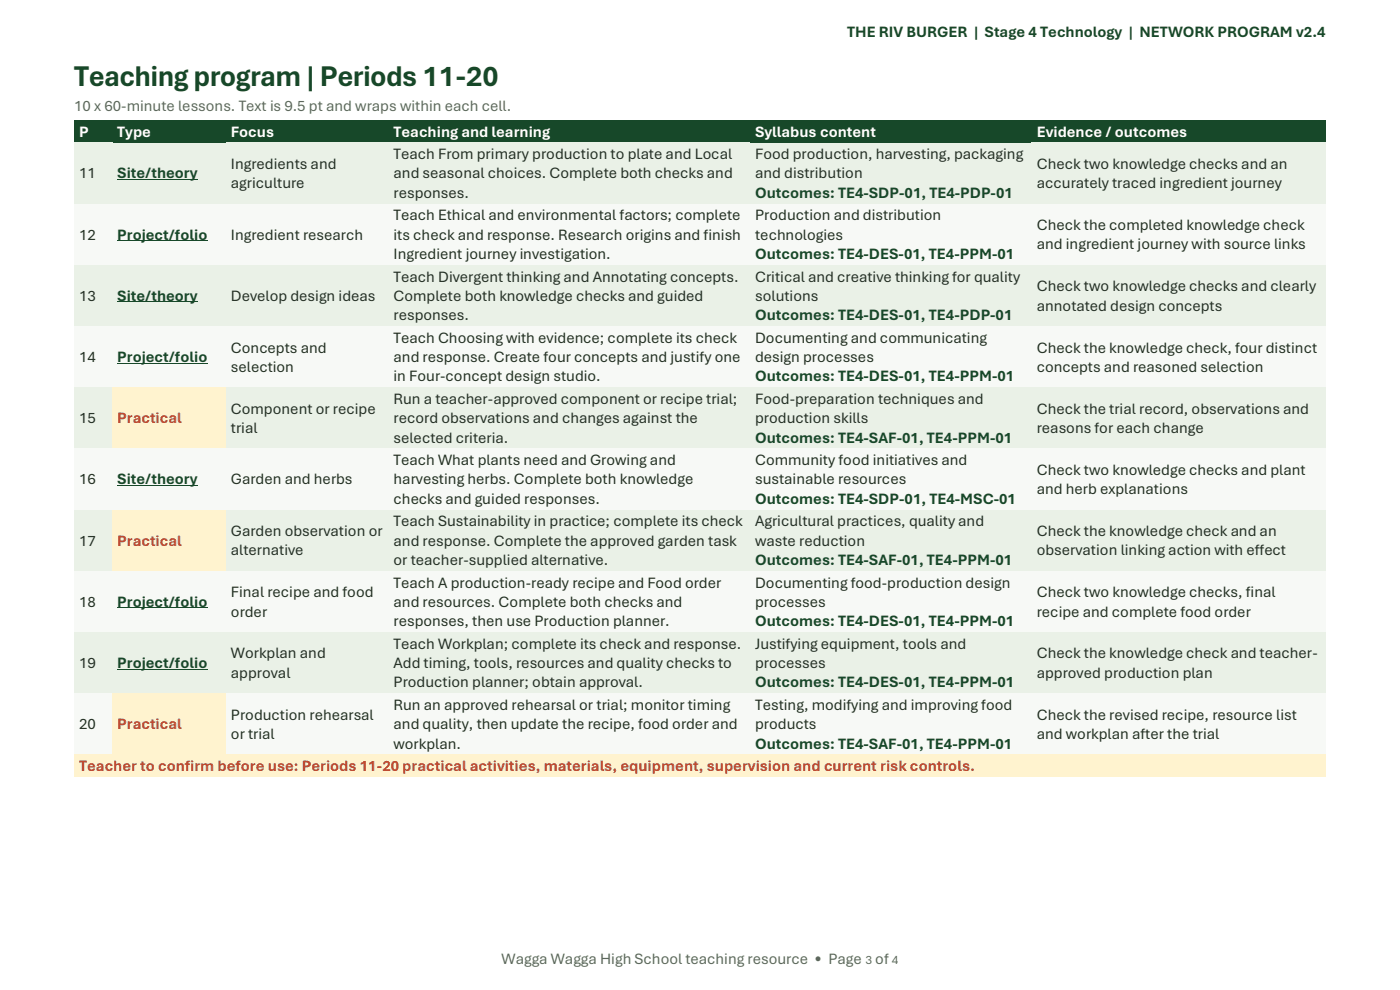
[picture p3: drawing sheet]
<svg xmlns="http://www.w3.org/2000/svg" width="297mm" height="210mm" viewBox="0 0 297 210" stroke-linecap="round" stroke-linejoin="round" font-family="sans-serif">
<defs><g id="words">
<text font-size="6.3" fill="#174829" x="15.7" y="18.2">Teaching program | Periods 11-20</text>
<g font-size="3.3" fill="#174829">
<text x="179.7" y="7.7">THE RIV BURGER | Stage 4 Technology | NETWORK PROGRAM v2.4</text>
<text x="24.9" y="37.9">Site/theory</text>
<text x="160.2" y="42">Outcomes: TE4-SDP-01, TE4-PDP-01</text>
<text x="24.9" y="50.8">Project/folio</text>
<text x="160.2" y="55">Outcomes: TE4-DES-01, TE4-PPM-01</text>
<text x="24.9" y="63.8">Site/theory</text>
<text x="160.2" y="67.9">Outcomes: TE4-DES-01, TE4-PDP-01</text>
<text x="24.9" y="76.8">Project/folio</text>
<text x="160.2" y="80.9">Outcomes: TE4-DES-01, TE4-PPM-01</text>
<text x="160.2" y="93.9">Outcomes: TE4-SAF-01, TE4-PPM-01</text>
<text x="24.9" y="102.8">Site/theory</text>
<text x="160.2" y="106.9">Outcomes: TE4-SDP-01, TE4-MSC-01</text>
<text x="160.2" y="119.8">Outcomes: TE4-SAF-01, TE4-PPM-01</text>
<text x="24.9" y="128.7">Project/folio</text>
<text x="160.2" y="132.8">Outcomes: TE4-DES-01, TE4-PPM-01</text>
<text x="24.9" y="141.7">Project/folio</text>
<text x="160.2" y="145.8">Outcomes: TE4-DES-01, TE4-PPM-01</text>
<text x="160.2" y="158.8">Outcomes: TE4-SAF-01, TE4-PPM-01</text>
</g>
<g font-size="3.3" fill="#5d665f">
<text x="15.7" y="23.5">10 x 60-minute lessons. Text is 9.5 pt and wraps within each cell.</text>
<text x="106.4" y="204.6">Wagga Wagga High School teaching resource • Page</text>
<text x="185.7" y="204.6">of</text>
</g>
<g font-size="3.3" fill="#fff">
<text x="16.8" y="29">P</text>
<text x="24.9" y="29">Type</text>
<text x="49" y="29">Focus</text>
<text x="83.5" y="29">Teaching and learning</text>
<text x="160.2" y="29">Syllabus content</text>
<text x="219.9" y="29">Evidence / outcomes</text>
</g>
<g font-size="3.3" fill="#243024">
<text x="49" y="35.8">Ingredients and</text>
<text x="83.5" y="33.8">Teach From primary production to plate and Local</text>
<text x="160.2" y="33.8">Food production, harvesting, packaging</text>
<text x="219.9" y="35.8">Check two knowledge checks and an</text>
<text x="16.8" y="37.9">11</text>
<text x="49" y="39.9">agriculture</text>
<text x="83.5" y="37.9">and seasonal choices. Complete both checks and</text>
<text x="83.5" y="42">responses.</text>
<text x="160.2" y="37.9">and distribution</text>
<text x="219.9" y="39.9">accurately traced ingredient journey</text>
<text x="83.5" y="46.7">Teach Ethical and environmental factors; complete</text>
<text x="160.2" y="46.7">Production and distribution</text>
<text x="16.8" y="50.8">12</text>
<text x="49" y="50.8">Ingredient research</text>
<text x="83.5" y="50.8">its check and response. Research origins and finish</text>
<text x="160.2" y="50.8">technologies</text>
<text x="219.9" y="48.8">Check the completed knowledge check</text>
<text x="219.9" y="52.9">and ingredient journey with source links</text>
<text x="83.5" y="55">Ingredient journey investigation.</text>
<text x="83.5" y="59.7">Teach Divergent thinking and Annotating concepts.</text>
<text x="160.2" y="59.7">Critical and creative thinking for quality</text>
<text x="16.8" y="63.8">13</text>
<text x="49" y="63.8">Develop design ideas</text>
<text x="83.5" y="63.8">Complete both knowledge checks and guided</text>
<text x="160.2" y="63.8">solutions</text>
<text x="219.9" y="61.8">Check two knowledge checks and clearly</text>
<text x="219.9" y="65.9">annotated design concepts</text>
<text x="83.5" y="67.9">responses.</text>
<text x="16.8" y="76.8">14</text>
<text x="49" y="74.8">Concepts and</text>
<text x="83.5" y="72.7">Teach Choosing with evidence; complete its check</text>
<text x="83.5" y="76.8">and response. Create four concepts and justify one</text>
<text x="160.2" y="72.7">Documenting and communicating</text>
<text x="160.2" y="76.8">design processes</text>
<text x="219.9" y="74.8">Check the knowledge check, four distinct</text>
<text x="49" y="78.8">selection</text>
<text x="83.5" y="80.9">in Four-concept design studio.</text>
<text x="219.9" y="78.8">concepts and reasoned selection</text>
<text x="16.8" y="89.8">15</text>
<text x="49" y="87.7">Component or recipe</text>
<text x="83.5" y="85.7">Run a teacher-approved component or recipe trial;</text>
<text x="83.5" y="89.8">record observations and changes against the</text>
<text x="160.2" y="85.7">Food-preparation techniques and</text>
<text x="160.2" y="89.8">production skills</text>
<text x="219.9" y="87.7">Check the trial record, observations and</text>
<text x="49" y="91.8">trial</text>
<text x="83.5" y="93.9">selected criteria.</text>
<text x="219.9" y="91.8">reasons for each change</text>
<text x="83.5" y="98.7">Teach What plants need and Growing and</text>
<text x="160.2" y="98.7">Community food initiatives and</text>
<text x="219.9" y="100.7">Check two knowledge checks and plant</text>
<text x="16.8" y="102.8">16</text>
<text x="49" y="102.8">Garden and herbs</text>
<text x="83.5" y="102.8">harvesting herbs. Complete both knowledge</text>
<text x="83.5" y="106.9">checks and guided responses.</text>
<text x="160.2" y="102.8">sustainable resources</text>
<text x="219.9" y="104.8">and herb explanations</text>
<text x="49" y="113.7">Garden observation or</text>
<text x="83.5" y="111.7">Teach Sustainability in practice; complete its check</text>
<text x="160.2" y="111.7">Agricultural practices, quality and</text>
<text x="219.9" y="113.7">Check the knowledge check and an</text>
<text x="16.8" y="115.8">17</text>
<text x="49" y="117.8">alternative</text>
<text x="83.5" y="115.8">and response. Complete the approved garden task</text>
<text x="83.5" y="119.8">or teacher-supplied alternative.</text>
<text x="160.2" y="115.8">waste reduction</text>
<text x="219.9" y="117.8">observation linking action with effect</text>
<text x="83.5" y="124.7">Teach A production-ready recipe and Food order</text>
<text x="160.2" y="124.7">Documenting food-production design</text>
<text x="16.8" y="128.7">18</text>
<text x="49" y="126.7">Final recipe and food</text>
<text x="49" y="130.8">order</text>
<text x="83.5" y="128.7">and resources. Complete both checks and</text>
<text x="160.2" y="128.7">processes</text>
<text x="219.9" y="126.7">Check two knowledge checks, final</text>
<text x="219.9" y="130.8">recipe and complete food order</text>
<text x="83.5" y="132.8">responses, then use Production planner.</text>
<text x="83.5" y="137.6">Teach Workplan; complete its check and response.</text>
<text x="160.2" y="137.6">Justifying equipment, tools and</text>
<text x="16.8" y="141.7">19</text>
<text x="49" y="139.7">Workplan and</text>
<text x="49" y="143.7">approval</text>
<text x="83.5" y="141.7">Add timing, tools, resources and quality checks to</text>
<text x="160.2" y="141.7">processes</text>
<text x="219.9" y="139.7">Check the knowledge check and teacher-</text>
<text x="219.9" y="143.7">approved production plan</text>
<text x="83.5" y="145.8">Production planner; obtain approval.</text>
<text x="16.8" y="154.7">20</text>
<text x="49" y="152.6">Production rehearsal</text>
<text x="83.5" y="150.6">Run an approved rehearsal or trial; monitor timing</text>
<text x="83.5" y="154.7">and quality, then update the recipe, food order and</text>
<text x="160.2" y="150.6">Testing, modifying and improving food</text>
<text x="160.2" y="154.7">products</text>
<text x="219.9" y="152.6">Check the revised recipe, resource list</text>
<text x="49" y="156.7">or trial</text>
<text x="83.5" y="158.8">workplan.</text>
<text x="219.9" y="156.7">and workplan after the trial</text>
</g>
<g font-size="3.3" fill="#bd472f">
<text x="24.9" y="89.8">Practical</text>
<text x="24.9" y="115.8">Practical</text>
<text x="24.9" y="154.7">Practical</text>
<text x="16.8" y="163.6">Teacher to confirm before use: Periods 11-20 practical activities, materials, equipment, supervision and current risk controls.</text>
</g>
<g font-size="2.7" fill="#5f685f">
<text x="183.6" y="204.6">3</text>
<text x="189.2" y="204.6">4</text>
</g>
</g></defs>
<g fill="#174829">
<path d="M15.7 25.5h8.1v4.7h-8.1z" fill-rule="evenodd"/>
<path d="M16.8 25.8h6v4.1h-6z" fill-rule="evenodd"/>
<path d="M23.8 25.5h24.1v4.7h-24.1z" fill-rule="evenodd"/>
<path d="M24.9 25.8h22v4.1h-22z" fill-rule="evenodd"/>
<path d="M47.9 25.5h34.5v4.7h-34.5z" fill-rule="evenodd"/>
<path d="M49 25.8h32.4v4.1h-32.4z" fill-rule="evenodd"/>
<path d="M82.4 25.5h76.7v4.7h-76.7z" fill-rule="evenodd"/>
<path d="M83.5 25.8h74.6v4.1h-74.6z" fill-rule="evenodd"/>
<path d="M159.1 25.5h59.8v4.7h-59.8z" fill-rule="evenodd"/>
<path d="M160.2 25.8h57.6v4.1h-57.6z" fill-rule="evenodd"/>
<path d="M218.9 25.5h62.4v4.7h-62.4z" fill-rule="evenodd"/>
<path d="M219.9 25.8h60.3v4.1h-60.3z" fill-rule="evenodd"/>
</g>
<path d="M15.7 25.6h265.6M15.7 30.1h265.6" fill="none" stroke="#174829" stroke-width=".34"/>
<g fill="#eaf1e7">
<path d="M15.7 30.3h8.1v12.9h-8.1z" fill-rule="evenodd"/>
<path d="M16.8 34.7h6v4.1h-6z" fill-rule="evenodd"/>
<path d="M23.8 30.4h24.1v12.7h-24.1z" fill-rule="evenodd"/>
<path d="M24.9 34.7h22v4.1h-22z" fill-rule="evenodd"/>
</g>
<path d="M24.9 38.1h17.1" fill="none" stroke="#174829" stroke-width=".21"/>
<g fill="#eaf1e7">
<path d="M47.9 30.3h34.5v12.9h-34.5z" fill-rule="evenodd"/>
<path d="M49 32.6h32.4v4.2h-32.4z" fill-rule="evenodd"/>
<path d="M49 36.8h32.4v4.1h-32.4z" fill-rule="evenodd"/>
<path d="M82.4 30.3h76.7v12.9h-76.7z" fill-rule="evenodd"/>
<path d="M83.5 30.6h74.6v4.1h-74.6z" fill-rule="evenodd"/>
<path d="M83.5 34.7h74.6v4.1h-74.6z" fill-rule="evenodd"/>
<path d="M83.5 38.8h74.6v4.1h-74.6z" fill-rule="evenodd"/>
<path d="M159.1 30.5h59.8v12.5h-59.8z" fill-rule="evenodd"/>
<path d="M160.2 30.6h57.6v4.1h-57.6z" fill-rule="evenodd"/>
<path d="M160.2 34.7h57.6v4.1h-57.6z" fill-rule="evenodd"/>
<path d="M160.2 38.8h57.6v4.1h-57.6z" fill-rule="evenodd"/>
<path d="M218.9 30.3h62.4v12.9h-62.4z" fill-rule="evenodd"/>
<path d="M219.9 32.6h60.3v4.2h-60.3z" fill-rule="evenodd"/>
<path d="M219.9 36.8h60.3v4.1h-60.3z" fill-rule="evenodd"/>
</g>
<path d="M15.7 30.4h265.6M15.7 43.1h265.6" fill="none" stroke="#eaf1e7" stroke-width=".34"/>
<g fill="#f7f9f6">
<path d="M15.7 43.3h8.1v12.9h-8.1z" fill-rule="evenodd"/>
<path d="M16.8 47.7h6v4.1h-6z" fill-rule="evenodd"/>
<path d="M23.8 43.4h24.1v12.7h-24.1z" fill-rule="evenodd"/>
<path d="M24.9 47.7h22v4.1h-22z" fill-rule="evenodd"/>
</g>
<path d="M24.9 51.1h19.1" fill="none" stroke="#174829" stroke-width=".21"/>
<g fill="#f7f9f6">
<path d="M47.9 43.3h34.5v12.9h-34.5z" fill-rule="evenodd"/>
<path d="M49 47.7h32.4v4.1h-32.4z" fill-rule="evenodd"/>
<path d="M82.4 43.3h76.7v12.9h-76.7z" fill-rule="evenodd"/>
<path d="M83.5 43.6h74.6v4.1h-74.6z" fill-rule="evenodd"/>
<path d="M83.5 47.7h74.6v4.1h-74.6z" fill-rule="evenodd"/>
<path d="M83.5 51.8h74.6v4.1h-74.6z" fill-rule="evenodd"/>
<path d="M159.1 43.5h59.8v12.5h-59.8z" fill-rule="evenodd"/>
<path d="M160.2 43.6h57.6v4.1h-57.6z" fill-rule="evenodd"/>
<path d="M160.2 47.7h57.6v4.1h-57.6z" fill-rule="evenodd"/>
<path d="M160.2 51.8h57.6v4.1h-57.6z" fill-rule="evenodd"/>
<path d="M218.9 43.3h62.4v12.9h-62.4z" fill-rule="evenodd"/>
<path d="M219.9 45.6h60.3v4.1h-60.3z" fill-rule="evenodd"/>
<path d="M219.9 49.7h60.3v4.1h-60.3z" fill-rule="evenodd"/>
</g>
<path d="M15.7 43.4h265.6M15.7 56.1h265.6" fill="none" stroke="#f7f9f6" stroke-width=".34"/>
<g fill="#eaf1e7">
<path d="M15.7 56.2h8.1v13h-8.1z" fill-rule="evenodd"/>
<path d="M16.8 60.7h6v4h-6z" fill-rule="evenodd"/>
<path d="M23.8 56.4h24.1v12.6h-24.1z" fill-rule="evenodd"/>
<path d="M24.9 60.7h22v4h-22z" fill-rule="evenodd"/>
</g>
<path d="M24.9 64h17.1" fill="none" stroke="#174829" stroke-width=".21"/>
<g fill="#eaf1e7">
<path d="M47.9 56.2h34.5v13h-34.5z" fill-rule="evenodd"/>
<path d="M49 60.7h32.4v4h-32.4z" fill-rule="evenodd"/>
<path d="M82.4 56.2h76.7v13h-76.7z" fill-rule="evenodd"/>
<path d="M83.5 56.6h74.6v4.1h-74.6z" fill-rule="evenodd"/>
<path d="M83.5 60.7h74.6v4h-74.6z" fill-rule="evenodd"/>
<path d="M83.5 64.7h74.6v4.2h-74.6z" fill-rule="evenodd"/>
<path d="M159.1 56.5h59.8v12.4h-59.8z" fill-rule="evenodd"/>
<path d="M160.2 56.6h57.6v4.1h-57.6z" fill-rule="evenodd"/>
<path d="M160.2 60.7h57.6v4h-57.6z" fill-rule="evenodd"/>
<path d="M160.2 64.7h57.6v4.2h-57.6z" fill-rule="evenodd"/>
<path d="M218.9 56.2h62.4v13h-62.4z" fill-rule="evenodd"/>
<path d="M219.9 58.6h60.3v4.1h-60.3z" fill-rule="evenodd"/>
<path d="M219.9 62.7h60.3v4.1h-60.3z" fill-rule="evenodd"/>
</g>
<path d="M15.7 56.4h265.6M15.7 69h265.6" fill="none" stroke="#eaf1e7" stroke-width=".34"/>
<g fill="#f7f9f6">
<path d="M15.7 69.2h8.1v13h-8.1z" fill-rule="evenodd"/>
<path d="M16.8 73.6h6v4.1h-6z" fill-rule="evenodd"/>
<path d="M23.8 69.4h24.1v12.6h-24.1z" fill-rule="evenodd"/>
<path d="M24.9 73.6h22v4.1h-22z" fill-rule="evenodd"/>
</g>
<path d="M24.9 77h19.1" fill="none" stroke="#174829" stroke-width=".21"/>
<g fill="#f7f9f6">
<path d="M47.9 69.2h34.5v13h-34.5z" fill-rule="evenodd"/>
<path d="M49 71.6h32.4v4.1h-32.4z" fill-rule="evenodd"/>
<path d="M49 75.7h32.4v4.1h-32.4z" fill-rule="evenodd"/>
<path d="M82.4 69.2h76.7v13h-76.7z" fill-rule="evenodd"/>
<path d="M83.5 69.6h74.6v4h-74.6z" fill-rule="evenodd"/>
<path d="M83.5 73.6h74.6v4.1h-74.6z" fill-rule="evenodd"/>
<path d="M83.5 77.7h74.6v4.1h-74.6z" fill-rule="evenodd"/>
<path d="M159.1 69.5h59.8v12.4h-59.8z" fill-rule="evenodd"/>
<path d="M160.2 69.6h57.6v4h-57.6z" fill-rule="evenodd"/>
<path d="M160.2 73.6h57.6v4.1h-57.6z" fill-rule="evenodd"/>
<path d="M160.2 77.7h57.6v4.1h-57.6z" fill-rule="evenodd"/>
<path d="M218.9 69.2h62.4v13h-62.4z" fill-rule="evenodd"/>
<path d="M219.9 71.6h60.3v4.1h-60.3z" fill-rule="evenodd"/>
<path d="M219.9 75.7h60.3v4.1h-60.3z" fill-rule="evenodd"/>
</g>
<path d="M15.7 69.4h265.6M15.7 82h265.6" fill="none" stroke="#f7f9f6" stroke-width=".34"/>
<g fill="#eaf1e7">
<path d="M15.7 82.2h8.1v12.9h-8.1z" fill-rule="evenodd"/>
<path d="M16.8 86.6h6v4.1h-6z" fill-rule="evenodd"/>
</g>
<g fill="#fff3cf">
<path d="M23.8 82.4h24.1v12.6h-24.1z" fill-rule="evenodd"/>
<path d="M24.9 86.6h22v4.1h-22z" fill-rule="evenodd"/>
</g>
<g fill="#eaf1e7">
<path d="M47.9 82.2h34.5v12.9h-34.5z" fill-rule="evenodd"/>
<path d="M49 84.6h32.4v4.1h-32.4z" fill-rule="evenodd"/>
<path d="M49 88.7h32.4v4.1h-32.4z" fill-rule="evenodd"/>
<path d="M82.4 82.2h76.7v12.9h-76.7z" fill-rule="evenodd"/>
<path d="M83.5 82.5h74.6v4.1h-74.6z" fill-rule="evenodd"/>
<path d="M83.5 86.6h74.6v4.1h-74.6z" fill-rule="evenodd"/>
<path d="M83.5 90.7h74.6v4.1h-74.6z" fill-rule="evenodd"/>
<path d="M159.1 82.4h59.8v12.5h-59.8z" fill-rule="evenodd"/>
<path d="M160.2 82.5h57.6v4.1h-57.6z" fill-rule="evenodd"/>
<path d="M160.2 86.6h57.6v4.1h-57.6z" fill-rule="evenodd"/>
<path d="M160.2 90.7h57.6v4.1h-57.6z" fill-rule="evenodd"/>
<path d="M218.9 82.2h62.4v12.9h-62.4z" fill-rule="evenodd"/>
<path d="M219.9 84.6h60.3v4.1h-60.3z" fill-rule="evenodd"/>
<path d="M219.9 88.7h60.3v4.1h-60.3z" fill-rule="evenodd"/>
</g>
<path d="M15.7 82.4h8.1M15.7 95h8.1M47.9 82.4h233.4M47.9 95h233.4" fill="none" stroke="#eaf1e7" stroke-width=".34"/>
<path d="M23.8 82.4h24.1M23.8 95h24.1" fill="none" stroke="#fff3cf" stroke-width=".34"/>
<g fill="#f7f9f6">
<path d="M15.7 95.2h8.1v12.9h-8.1z" fill-rule="evenodd"/>
<path d="M16.8 99.6h6v4.1h-6z" fill-rule="evenodd"/>
<path d="M23.8 95.4h24.1v12.6h-24.1z" fill-rule="evenodd"/>
<path d="M24.9 99.6h22v4.1h-22z" fill-rule="evenodd"/>
</g>
<path d="M24.9 103h17.1" fill="none" stroke="#174829" stroke-width=".21"/>
<g fill="#f7f9f6">
<path d="M47.9 95.2h34.5v12.9h-34.5z" fill-rule="evenodd"/>
<path d="M49 99.6h32.4v4.1h-32.4z" fill-rule="evenodd"/>
<path d="M82.4 95.2h76.7v12.9h-76.7z" fill-rule="evenodd"/>
<path d="M83.5 95.5h74.6v4.1h-74.6z" fill-rule="evenodd"/>
<path d="M83.5 99.6h74.6v4.1h-74.6z" fill-rule="evenodd"/>
<path d="M83.5 103.7h74.6v4.1h-74.6z" fill-rule="evenodd"/>
<path d="M159.1 95.4h59.8v12.5h-59.8z" fill-rule="evenodd"/>
<path d="M160.2 95.5h57.6v4.1h-57.6z" fill-rule="evenodd"/>
<path d="M160.2 99.6h57.6v4.1h-57.6z" fill-rule="evenodd"/>
<path d="M160.2 103.7h57.6v4.1h-57.6z" fill-rule="evenodd"/>
<path d="M218.9 95.2h62.4v12.9h-62.4z" fill-rule="evenodd"/>
<path d="M219.9 97.6h60.3v4.1h-60.3z" fill-rule="evenodd"/>
<path d="M219.9 101.7h60.3v4.1h-60.3z" fill-rule="evenodd"/>
</g>
<path d="M15.7 95.4h265.6M15.7 108h265.6" fill="none" stroke="#f7f9f6" stroke-width=".34"/>
<g fill="#eaf1e7">
<path d="M15.7 108.2h8.1v12.9h-8.1z" fill-rule="evenodd"/>
<path d="M16.8 112.6h6v4.1h-6z" fill-rule="evenodd"/>
</g>
<g fill="#fff3cf">
<path d="M23.8 108.3h24.1v12.6h-24.1z" fill-rule="evenodd"/>
<path d="M24.9 112.6h22v4.1h-22z" fill-rule="evenodd"/>
</g>
<g fill="#eaf1e7">
<path d="M47.9 108.2h34.5v12.9h-34.5z" fill-rule="evenodd"/>
<path d="M49 110.5h32.4v4.2h-32.4z" fill-rule="evenodd"/>
<path d="M49 114.7h32.4v4h-32.4z" fill-rule="evenodd"/>
<path d="M82.4 108.2h76.7v12.9h-76.7z" fill-rule="evenodd"/>
<path d="M83.5 108.5h74.6v4.1h-74.6z" fill-rule="evenodd"/>
<path d="M83.5 112.6h74.6v4.1h-74.6z" fill-rule="evenodd"/>
<path d="M83.5 116.7h74.6v4.1h-74.6z" fill-rule="evenodd"/>
<path d="M159.1 108.4h59.8v12.4h-59.8z" fill-rule="evenodd"/>
<path d="M160.2 108.5h57.6v4.1h-57.6z" fill-rule="evenodd"/>
<path d="M160.2 112.6h57.6v4.1h-57.6z" fill-rule="evenodd"/>
<path d="M160.2 116.7h57.6v4.1h-57.6z" fill-rule="evenodd"/>
<path d="M218.9 108.2h62.4v12.9h-62.4z" fill-rule="evenodd"/>
<path d="M219.9 110.5h60.3v4.2h-60.3z" fill-rule="evenodd"/>
<path d="M219.9 114.7h60.3v4h-60.3z" fill-rule="evenodd"/>
</g>
<path d="M15.7 108.3h8.1M47.9 108.3h233.4M15.7 121h8.1M47.9 121h233.4" fill="none" stroke="#eaf1e7" stroke-width=".34"/>
<path d="M23.8 108.3h24.1M23.8 121h24.1" fill="none" stroke="#fff3cf" stroke-width=".34"/>
<g fill="#f7f9f6">
<path d="M15.7 121.1h8.1v13h-8.1z" fill-rule="evenodd"/>
<path d="M16.8 125.6h6v4h-6z" fill-rule="evenodd"/>
<path d="M23.8 121.3h24.1v12.6h-24.1z" fill-rule="evenodd"/>
<path d="M24.9 125.6h22v4h-22z" fill-rule="evenodd"/>
</g>
<path d="M24.9 128.9h19.1" fill="none" stroke="#174829" stroke-width=".21"/>
<g fill="#f7f9f6">
<path d="M47.9 121.1h34.5v13h-34.5z" fill-rule="evenodd"/>
<path d="M49 123.5h32.4v4.1h-32.4z" fill-rule="evenodd"/>
<path d="M49 127.6h32.4v4.1h-32.4z" fill-rule="evenodd"/>
<path d="M82.4 121.1h76.7v13h-76.7z" fill-rule="evenodd"/>
<path d="M83.5 121.5h74.6v4.1h-74.6z" fill-rule="evenodd"/>
<path d="M83.5 125.6h74.6v4h-74.6z" fill-rule="evenodd"/>
<path d="M83.5 129.6h74.6v4.2h-74.6z" fill-rule="evenodd"/>
<path d="M159.1 121.4h59.8v12.4h-59.8z" fill-rule="evenodd"/>
<path d="M160.2 121.5h57.6v4.1h-57.6z" fill-rule="evenodd"/>
<path d="M160.2 125.6h57.6v4h-57.6z" fill-rule="evenodd"/>
<path d="M160.2 129.6h57.6v4.2h-57.6z" fill-rule="evenodd"/>
<path d="M218.9 121.1h62.4v13h-62.4z" fill-rule="evenodd"/>
<path d="M219.9 123.5h60.3v4.1h-60.3z" fill-rule="evenodd"/>
<path d="M219.9 127.6h60.3v4.1h-60.3z" fill-rule="evenodd"/>
</g>
<path d="M15.7 121.3h265.6M15.7 133.9h265.6" fill="none" stroke="#f7f9f6" stroke-width=".34"/>
<g fill="#eaf1e7">
<path d="M15.7 134.1h8.1v13h-8.1z" fill-rule="evenodd"/>
<path d="M16.8 138.5h6v4.1h-6z" fill-rule="evenodd"/>
<path d="M23.8 134.3h24.1v12.6h-24.1z" fill-rule="evenodd"/>
<path d="M24.9 138.5h22v4.1h-22z" fill-rule="evenodd"/>
</g>
<path d="M24.9 141.9h19.1" fill="none" stroke="#174829" stroke-width=".21"/>
<g fill="#eaf1e7">
<path d="M47.9 134.1h34.5v13h-34.5z" fill-rule="evenodd"/>
<path d="M49 136.5h32.4v4.1h-32.4z" fill-rule="evenodd"/>
<path d="M49 140.6h32.4v4.1h-32.4z" fill-rule="evenodd"/>
<path d="M82.4 134.1h76.7v13h-76.7z" fill-rule="evenodd"/>
<path d="M83.5 134.5h74.6v4h-74.6z" fill-rule="evenodd"/>
<path d="M83.5 138.5h74.6v4.1h-74.6z" fill-rule="evenodd"/>
<path d="M83.5 142.6h74.6v4.2h-74.6z" fill-rule="evenodd"/>
<path d="M159.1 134.4h59.8v12.4h-59.8z" fill-rule="evenodd"/>
<path d="M160.2 134.5h57.6v4h-57.6z" fill-rule="evenodd"/>
<path d="M160.2 138.5h57.6v4.1h-57.6z" fill-rule="evenodd"/>
<path d="M160.2 142.6h57.6v4.2h-57.6z" fill-rule="evenodd"/>
<path d="M218.9 134.1h62.4v13h-62.4z" fill-rule="evenodd"/>
<path d="M219.9 136.5h60.3v4.1h-60.3z" fill-rule="evenodd"/>
<path d="M219.9 140.6h60.3v4.1h-60.3z" fill-rule="evenodd"/>
</g>
<path d="M15.7 134.3h265.6M15.7 146.9h265.6" fill="none" stroke="#eaf1e7" stroke-width=".34"/>
<g fill="#f7f9f6">
<path d="M15.7 147.1h8.1v13h-8.1z" fill-rule="evenodd"/>
<path d="M16.8 151.5h6v4.1h-6z" fill-rule="evenodd"/>
</g>
<g fill="#fff3cf">
<path d="M23.8 147.3h24.1v12.6h-24.1z" fill-rule="evenodd"/>
<path d="M24.9 151.5h22v4.1h-22z" fill-rule="evenodd"/>
</g>
<g fill="#f7f9f6">
<path d="M47.9 147.1h34.5v13h-34.5z" fill-rule="evenodd"/>
<path d="M49 149.5h32.4v4.1h-32.4z" fill-rule="evenodd"/>
<path d="M49 153.6h32.4v4.1h-32.4z" fill-rule="evenodd"/>
<path d="M82.4 147.1h76.7v13h-76.7z" fill-rule="evenodd"/>
<path d="M83.5 147.4h74.6v4.1h-74.6z" fill-rule="evenodd"/>
<path d="M83.5 151.5h74.6v4.1h-74.6z" fill-rule="evenodd"/>
<path d="M83.5 155.6h74.6v4.1h-74.6z" fill-rule="evenodd"/>
<path d="M159.1 147.3h59.8v12.5h-59.8z" fill-rule="evenodd"/>
<path d="M160.2 147.4h57.6v4.1h-57.6z" fill-rule="evenodd"/>
<path d="M160.2 151.5h57.6v4.1h-57.6z" fill-rule="evenodd"/>
<path d="M160.2 155.6h57.6v4.1h-57.6z" fill-rule="evenodd"/>
<path d="M218.9 147.1h62.4v13h-62.4z" fill-rule="evenodd"/>
<path d="M219.9 149.5h60.3v4.1h-60.3z" fill-rule="evenodd"/>
<path d="M219.9 153.6h60.3v4.1h-60.3z" fill-rule="evenodd"/>
</g>
<path d="M15.7 147.3h8.1M15.7 159.9h8.1M47.9 147.3h233.4M47.9 159.9h233.4" fill="none" stroke="#f7f9f6" stroke-width=".34"/>
<path d="M23.8 147.3h24.1M23.8 159.9h24.1" fill="none" stroke="#fff3cf" stroke-width=".34"/>
<g fill="#fff3cf">
<path d="M15.7 160.1h265.6v4.8h-265.6z" fill-rule="evenodd"/>
<path d="M16.8 160.4h263.4v4.1h-263.4z" fill-rule="evenodd"/>
</g>
<path d="M15.7 160.3h265.6M15.7 164.7h265.6" fill="none" stroke="#fff3cf" stroke-width=".34"/>
<use href="#words"/>
</svg>
